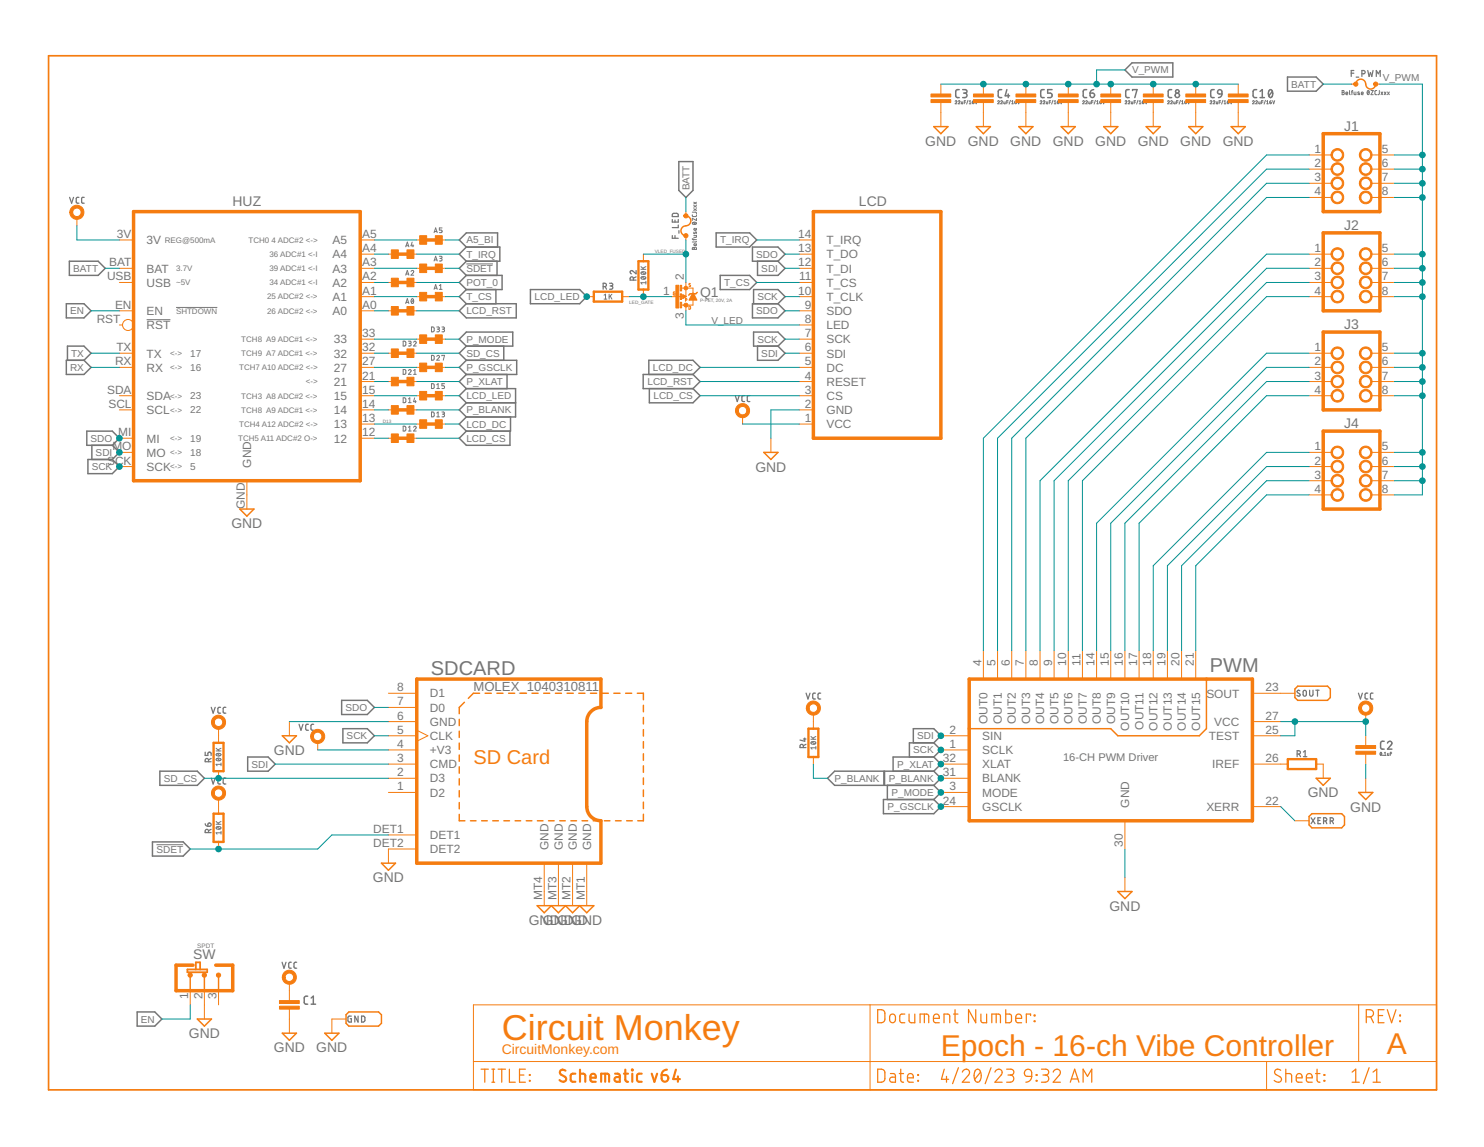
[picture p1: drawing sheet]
<svg xmlns="http://www.w3.org/2000/svg" width="279mm" height="216mm" viewBox="0 0 279 216" stroke-linecap="round" stroke-linejoin="round" font-family="sans-serif">
<defs><g id="words">
<text font-size="6.8" fill="#f57c10" x="94.5" y="195.8">Circuit Monkey</text>
<g font-size="5.7" fill="#f57c10">
<text x="177.1" y="198.7">Epoch - 16-ch Vibe Controller</text>
<text x="261.1" y="198.3">A</text>
</g>
<g font-size="3.8" fill="#757575">
<text x="81.1" y="127">SDCARD</text>
<text x="227.8" y="126.5">PWM</text>
</g>
<text font-size="3.8" fill="#f57c10" x="89.1" y="143.8">SD Card</text>
<g font-size="2.6" fill="#757575">
<text x="174.2" y="27.4">GND</text>
<text x="182.2" y="27.4">GND</text>
<text x="190.2" y="27.4">GND</text>
<text x="198.2" y="27.4">GND</text>
<text x="206.2" y="27.4">GND</text>
<text x="214.2" y="27.4">GND</text>
<text x="222.2" y="27.4">GND</text>
<text x="230.2" y="27.4">GND</text>
<text x="253.1" y="24.6">J1</text>
<text x="43.8" y="38.8">HUZ</text>
<text x="161.7" y="38.8">LCD</text>
<text x="253.1" y="43.3">J2</text>
<text x="131.8" y="55.8">Q1</text>
<text x="253.1" y="62">J3</text>
<text x="253.1" y="80.6">J4</text>
<text x="142.2" y="88.8">GND</text>
<text x="43.6" y="99.4">GND</text>
<text x="51.6" y="142.1">GND</text>
<text x="246.2" y="150.1">GND</text>
<text x="254.2" y="152.8">GND</text>
<text x="70.2" y="166.1">GND</text>
<text x="208.9" y="171.4">GND</text>
<text x="99.6" y="174.1">GNDGND</text>
<text x="102.2" y="174.1">GNDGND</text>
<text x="36.4" y="180.5">SW</text>
<text x="35.6" y="195.4">GND</text>
<text x="51.6" y="198.1">GND</text>
<text x="59.6" y="198.1">GND</text>
</g>
<text font-size="2.6" fill="#f57c10" x="94.5" y="198.5">CircuitMonkey.com</text>
<text font-size="2.5" fill="#757575" x="89.1" y="130.1">MOLEX_1040310811</text>
<g font-size="2.2" fill="#757575">
<text x="247.5" y="28.8">1</text>
<text x="260.2" y="28.8">5</text>
<text x="247.5" y="31.5">2</text>
<text x="247.5" y="34.1">3</text>
<text x="260.2" y="31.5">6</text>
<text x="260.2" y="34.1">7</text>
<text x="247.5" y="36.8">4</text>
<text x="260.2" y="36.8">8</text>
<text x="22" y="44.8">3V</text>
<text x="27.6" y="46">3V</text>
<text x="62.6" y="46">A5</text>
<text x="68.2" y="47.5">A4</text>
<text x="68.2" y="44.8">A5</text>
<text x="150.3" y="44.8">14</text>
<text x="150.3" y="47.5">13</text>
<text x="155.6" y="46">T_IRQ</text>
<text x="247.5" y="47.5">1</text>
<text x="260.2" y="47.5">5</text>
<text x="20.2" y="52.8">USB</text>
<text x="20.6" y="50.1">BAT</text>
<text x="27.6" y="54">USB</text>
<text x="27.6" y="51.3">BAT</text>
<text x="62.6" y="54">A2</text>
<text x="62.6" y="51.3">A3</text>
<text x="62.6" y="48.6">A4</text>
<text x="68.2" y="52.8">A2</text>
<text x="68.2" y="50.1">A3</text>
<text x="128.8" y="52.8" transform="rotate(-90 128.8 52.8)">2</text>
<text x="150.3" y="50.1">12</text>
<text x="150.4" y="52.8">11</text>
<text x="155.6" y="48.6">T_DO</text>
<text x="155.6" y="51.3">T_DI</text>
<text x="155.6" y="54">T_CS</text>
<text x="247.5" y="50.1">2</text>
<text x="247.5" y="52.8">3</text>
<text x="260.2" y="50.1">6</text>
<text x="260.2" y="52.8">7</text>
<text x="21.7" y="58.1">EN</text>
<text x="27.6" y="59.3">EN</text>
<text x="62.6" y="59.3">A0</text>
<text x="62.6" y="56.6">A1</text>
<text x="68.2" y="58.1">A0</text>
<text x="68.2" y="55.5">A1</text>
<text x="124.9" y="55.5">1</text>
<text x="150.3" y="55.5">10</text>
<text x="151.5" y="58.1">9</text>
<text x="155.6" y="56.6">T_CLK</text>
<text x="155.6" y="59.3">SDO</text>
<text x="247.5" y="55.5">4</text>
<text x="260.2" y="55.5">8</text>
<text x="18.2" y="60.8">RST</text>
<text x="27.6" y="62">RST</text>
<text x="62.9" y="64.6">33</text>
<text x="68.2" y="63.5">33</text>
<text x="128.8" y="60.1" transform="rotate(-90 128.8 60.1)">3</text>
<text x="151.5" y="60.8">8</text>
<text x="151.5" y="63.5">7</text>
<text x="155.6" y="62">LED</text>
<text x="155.6" y="64.6">SCK</text>
<text x="21.7" y="68.8">RX</text>
<text x="21.9" y="66.1">TX</text>
<text x="27.6" y="70">RX</text>
<text x="27.6" y="67.3">TX</text>
<text x="62.9" y="70">27</text>
<text x="62.9" y="67.3">32</text>
<text x="68.2" y="71.5">21</text>
<text x="68.2" y="68.8">27</text>
<text x="68.2" y="66.1">32</text>
<text x="151.5" y="66.1">6</text>
<text x="151.5" y="68.8">5</text>
<text x="151.5" y="71.5">4</text>
<text x="155.6" y="67.3">SDI</text>
<text x="155.6" y="70">DC</text>
<text x="247.5" y="66.1">1</text>
<text x="247.5" y="68.8">2</text>
<text x="247.5" y="71.5">3</text>
<text x="260.2" y="66.1">5</text>
<text x="260.2" y="68.8">6</text>
<text x="260.2" y="71.5">7</text>
<text x="20.2" y="74.1">SDA</text>
<text x="20.4" y="76.8">SCL</text>
<text x="27.6" y="78">SCL</text>
<text x="27.6" y="75.3">SDA</text>
<text x="62.9" y="78">14</text>
<text x="62.9" y="75.3">15</text>
<text x="62.9" y="72.6">21</text>
<text x="68.2" y="76.8">14</text>
<text x="68.2" y="74.1">15</text>
<text x="151.5" y="74.1">3</text>
<text x="151.5" y="76.8">2</text>
<text x="155.6" y="72.6">RESET</text>
<text x="155.6" y="75.3">CS</text>
<text x="155.6" y="78">GND</text>
<text x="247.5" y="74.1">4</text>
<text x="260.2" y="74.1">8</text>
<text x="22.3" y="82.1">MI</text>
<text x="27.6" y="83.3">MI</text>
<text x="62.9" y="83.3">12</text>
<text x="62.9" y="80.6">13</text>
<text x="68.2" y="82.1">12</text>
<text x="68.2" y="79.5">13</text>
<text x="151.5" y="79.5">1</text>
<text x="155.6" y="80.6">VCC</text>
<text x="20.2" y="87.5">SCK</text>
<text x="21.2" y="84.8">MO</text>
<text x="27.6" y="86">MO</text>
<text x="27.6" y="88.6">SCK</text>
<text x="47.3" y="88" transform="rotate(-90 47.3 88)">GND</text>
<text x="247.5" y="84.8">1</text>
<text x="247.5" y="87.5">2</text>
<text x="260.2" y="84.8">5</text>
<text x="260.2" y="87.5">6</text>
<text x="46.1" y="95.9" transform="rotate(-90 46.1 95.9)">GND</text>
<text x="247.5" y="90.1">3</text>
<text x="247.5" y="92.8">4</text>
<text x="260.2" y="90.1">7</text>
<text x="260.2" y="92.8">8</text>
<text x="184.8" y="125.4" transform="rotate(-90 184.8 125.4)">4</text>
<text x="187.4" y="125.4" transform="rotate(-90 187.4 125.4)">5</text>
<text x="190.1" y="125.4" transform="rotate(-90 190.1 125.4)">6</text>
<text x="192.8" y="125.4" transform="rotate(-90 192.8 125.4)">7</text>
<text x="195.4" y="125.4" transform="rotate(-90 195.4 125.4)">8</text>
<text x="198.1" y="125.4" transform="rotate(-90 198.1 125.4)">9</text>
<text x="200.8" y="125.4" transform="rotate(-90 200.8 125.4)">10</text>
<text x="203.4" y="125.4" transform="rotate(-90 203.4 125.4)">11</text>
<text x="206.1" y="125.4" transform="rotate(-90 206.1 125.4)">14</text>
<text x="208.8" y="125.4" transform="rotate(-90 208.8 125.4)">15</text>
<text x="211.4" y="125.4" transform="rotate(-90 211.4 125.4)">16</text>
<text x="214.1" y="125.4" transform="rotate(-90 214.1 125.4)">17</text>
<text x="216.8" y="125.4" transform="rotate(-90 216.8 125.4)">18</text>
<text x="219.4" y="125.4" transform="rotate(-90 219.4 125.4)">19</text>
<text x="222.1" y="125.4" transform="rotate(-90 222.1 125.4)">20</text>
<text x="224.8" y="125.4" transform="rotate(-90 224.8 125.4)">21</text>
<text x="74.8" y="130.1">8</text>
<text x="80.9" y="131.3">D1</text>
<text x="227.1" y="131.3">SOUT</text>
<text x="238.3" y="130.1">23</text>
<text x="74.8" y="135.4">6</text>
<text x="74.8" y="132.8">7</text>
<text x="80.9" y="136.6">GND</text>
<text x="80.9" y="134">D0</text>
<text x="185.9" y="136.3" transform="rotate(-90 185.9 136.3)">OUT0</text>
<text x="188.6" y="136.3" transform="rotate(-90 188.6 136.3)">OUT1</text>
<text x="191.3" y="136.3" transform="rotate(-90 191.3 136.3)">OUT2</text>
<text x="193.9" y="136.3" transform="rotate(-90 193.9 136.3)">OUT3</text>
<text x="196.6" y="136.3" transform="rotate(-90 196.6 136.3)">OUT4</text>
<text x="199.3" y="136.3" transform="rotate(-90 199.3 136.3)">OUT5</text>
<text x="201.9" y="136.3" transform="rotate(-90 201.9 136.3)">OUT6</text>
<text x="204.6" y="136.3" transform="rotate(-90 204.6 136.3)">OUT7</text>
<text x="207.3" y="136.3" transform="rotate(-90 207.3 136.3)">OUT8</text>
<text x="209.9" y="136.3" transform="rotate(-90 209.9 136.3)">OUT9</text>
<text x="212.6" y="137.5" transform="rotate(-90 212.6 137.5)">OUT10</text>
<text x="215.3" y="137.3" transform="rotate(-90 215.3 137.3)">OUT11</text>
<text x="217.9" y="137.5" transform="rotate(-90 217.9 137.5)">OUT12</text>
<text x="220.6" y="137.5" transform="rotate(-90 220.6 137.5)">OUT13</text>
<text x="223.3" y="137.5" transform="rotate(-90 223.3 137.5)">OUT14</text>
<text x="225.9" y="137.5" transform="rotate(-90 225.9 137.5)">OUT15</text>
<text x="228.6" y="136.6">VCC</text>
<text x="238.3" y="135.4">27</text>
<text x="74.8" y="140.8">4</text>
<text x="74.8" y="138.1">5</text>
<text x="74.8" y="143.4">3</text>
<text x="80.9" y="142">+V3</text>
<text x="80.9" y="139.3">CLK</text>
<text x="177.5" y="143.4">32</text>
<text x="178.8" y="138.1">2</text>
<text x="178.8" y="140.8">1</text>
<text x="184.9" y="139.3">SIN</text>
<text x="184.9" y="142">SCLK</text>
<text x="227.6" y="139.3">TEST</text>
<text x="238.3" y="143.4">26</text>
<text x="238.3" y="138.1">25</text>
<text x="74.8" y="146.1">2</text>
<text x="74.8" y="148.8">1</text>
<text x="80.9" y="147.3">D3</text>
<text x="80.9" y="150">D2</text>
<text x="80.9" y="144.6">CMD</text>
<text x="177.5" y="146.1">31</text>
<text x="178.8" y="148.8">3</text>
<text x="184.9" y="147.3">BLANK</text>
<text x="184.9" y="144.6">XLAT</text>
<text x="184.9" y="150">MODE</text>
<text x="228.2" y="144.6">IREF</text>
<text x="177.5" y="151.4">24</text>
<text x="184.9" y="152.6">GSCLK</text>
<text x="212.6" y="152" transform="rotate(-90 212.6 152)">GND</text>
<text x="227.1" y="152.6">XERR</text>
<text x="238.3" y="151.4">22</text>
<text x="70.3" y="156.8">DET1</text>
<text x="70.3" y="159.4">DET2</text>
<text x="80.9" y="158">DET1</text>
<text x="80.9" y="160.6">DET2</text>
<text x="103.3" y="160" transform="rotate(-90 103.3 160)">GND</text>
<text x="105.9" y="160" transform="rotate(-90 105.9 160)">GND</text>
<text x="108.6" y="160" transform="rotate(-90 108.6 160)">GND</text>
<text x="111.3" y="160" transform="rotate(-90 111.3 160)">GND</text>
<text x="211.4" y="159.4" transform="rotate(-90 211.4 159.4)">30</text>
<text x="102.1" y="169.4" transform="rotate(-90 102.1 169.4)">MT4</text>
<text x="104.8" y="169.4" transform="rotate(-90 104.8 169.4)">MT3</text>
<text x="107.4" y="169.4" transform="rotate(-90 107.4 169.4)">MT2</text>
<text x="110.1" y="169.4" transform="rotate(-90 110.1 169.4)">MT1</text>
<text x="35.4" y="188.1" transform="rotate(-90 35.4 188.1)">1</text>
<text x="38.1" y="188.1" transform="rotate(-90 38.1 188.1)">2</text>
<text x="40.8" y="188.1" transform="rotate(-90 40.8 188.1)">3</text>
</g>
<text font-size="2.1" fill="#757575" x="200.2" y="143.2">16-CH PWM Driver</text>
<g font-size="1.9" fill="#757575">
<text x="213.1" y="13.8">V_PWM</text>
<text x="243.1" y="16.5">BATT</text>
<text x="260.3" y="15.3">V_PWM</text>
<text x="129.8" y="35.8" transform="rotate(-90 129.8 35.8)">BATT</text>
<text x="87.8" y="45.8">A5_BI</text>
<text x="135.6" y="45.8">T_IRQ</text>
<text x="13.8" y="51.2">BATT</text>
<text x="87.8" y="48.5">T_IRQ</text>
<text x="87.8" y="53.8">POT_0</text>
<text x="87.8" y="51.2">SDET</text>
<text x="136.3" y="53.8">T_CS</text>
<text x="142.4" y="48.5">SDO</text>
<text x="143.3" y="51.2">SDI</text>
<text x="13.2" y="59.2">EN</text>
<text x="87.8" y="56.5">T_CS</text>
<text x="87.8" y="59.2">LCD_RST</text>
<text x="100.7" y="56.5">LCD_LED</text>
<text x="142.4" y="59.2">SDO</text>
<text x="142.6" y="56.5">SCK</text>
<text x="87.8" y="64.5">P_MODE</text>
<text x="133.9" y="60.9">V_LED</text>
<text x="142.6" y="64.5">SCK</text>
<text x="13.2" y="69.8">RX</text>
<text x="13.4" y="67.2">TX</text>
<text x="35.8" y="69.8">16</text>
<text x="35.8" y="67.2">17</text>
<text x="87.8" y="69.8">P_GSCLK</text>
<text x="87.8" y="67.2">SD_CS</text>
<text x="122.9" y="69.8">LCD_DC</text>
<text x="143.3" y="67.2">SDI</text>
<text x="35.8" y="75.1">23</text>
<text x="35.8" y="77.8">22</text>
<text x="87.8" y="77.8">P_BLANK</text>
<text x="87.8" y="72.5">P_XLAT</text>
<text x="87.8" y="75.2">LCD_LED</text>
<text x="121.9" y="72.5">LCD_RST</text>
<text x="123" y="75.2">LCD_CS</text>
<text x="17.1" y="83.2">SDO</text>
<text x="35.8" y="83.1">19</text>
<text x="87.8" y="83.2">LCD_CS</text>
<text x="87.8" y="80.5">LCD_DC</text>
<text x="17.3" y="88.5">SCK</text>
<text x="18" y="85.8">SDI</text>
<text x="35.8" y="85.8">18</text>
<text x="35.8" y="88.5">5</text>
<text x="65.1" y="133.8">SDO</text>
<text x="65.3" y="139.2">SCK</text>
<text x="171.9" y="141.8">SCK</text>
<text x="172.7" y="139.2">SDI</text>
<text x="30.9" y="147.2">SD_CS</text>
<text x="47.3" y="144.5">SDI</text>
<text x="157.1" y="147.2">P_BLANK</text>
<text x="167.3" y="147.2">P_BLANK</text>
<text x="167.8" y="149.8">P_MODE</text>
<text x="168.9" y="144.5">P_XLAT</text>
<text x="167.1" y="152.5">P_GSCLK</text>
<text x="29.5" y="160.5">SDET</text>
<text x="26.5" y="192.5">EN</text>
</g>
<g font-size="1.5" fill="#757575">
<text x="31" y="45.7">REG@500mA</text>
<text x="46.8" y="45.7">TCH0</text>
<text x="51.1" y="45.7">4 ADC#2 &lt;-&gt;</text>
<text x="33.1" y="51">3.7V</text>
<text x="33.1" y="53.7">~5V</text>
<text x="50.7" y="53.7">34 ADC#1 &lt;-I</text>
<text x="50.7" y="51">39 ADC#1 &lt;-I</text>
<text x="50.7" y="48.4">36 ADC#1 &lt;-I</text>
<text x="33.1" y="59">SHTDOWN</text>
<text x="50.3" y="59">26 ADC#2 &lt;-&gt;</text>
<text x="50.3" y="56.4">25 ADC#2 &lt;-&gt;</text>
<text x="45.4" y="64.4">TCH8 A9 ADC#1 &lt;-&gt;</text>
<text x="32" y="67">&lt;-&gt;</text>
<text x="32" y="69.7">&lt;-&gt;</text>
<text x="45" y="69.7">TCH7 A10 ADC#2 &lt;-&gt;</text>
<text x="45.4" y="67">TCH9 A7 ADC#1 &lt;-&gt;</text>
<text x="32" y="75">&lt;-&gt;</text>
<text x="32" y="77.7">&lt;-&gt;</text>
<text x="45.4" y="75">TCH3 A8 ADC#2 &lt;-&gt;</text>
<text x="45.4" y="77.7">TCH8 A9 ADC#1 &lt;-&gt;</text>
<text x="57.6" y="72.4">&lt;-&gt;</text>
<text x="32" y="83">&lt;-&gt;</text>
<text x="44.8" y="83">TCH5 A11 ADC#2 O-&gt;</text>
<text x="45" y="80.4">TCH4 A12 ADC#2 &lt;-&gt;</text>
<text x="32" y="85.7">&lt;-&gt;</text>
<text x="32" y="88.4">&lt;-&gt;</text>
</g>
<text font-size="1.2" fill="#757575" x="37.1" y="178.4">SPDT</text>
<g font-size=".9" fill="#757575">
<text x="123.3" y="47.6">VLED_FUSED</text>
<text x="118.5" y="57.2">LED_GATE</text>
<text x="131.8" y="56.9">P-FET, 20V, 2A</text>
<text x="72.1" y="79.6">D13</text>
</g>
</g></defs>
<g fill="none" stroke="#757575" stroke-width=".19">
<path d="M179.8 19.1l.3-.1v.2l-.3 .3h.3M180.4 19.1l.2-.2 .1 .1-.3 .5h.3M181 19.2l.1 .3h.2v-.3M181.5 19.2h.3M181.8 18.9h-.3v.6M182.2 18.9l-.2 .7M182.5 19.5h.3M182.5 19.1l.1-.2v.6M183 19.2l.4 .1M183 19.2l.1 .3 .3-.1M183.3 18.9l-.3 .3M183.4 19.3v.1"/>
<path d="M183.6 18.9l.2 .6 .2-.6M187.8 19.1l.3-.1 .1 .2-.4 .3h.4M188.4 19.1l.2-.2 .1 .1-.3 .5h.3M189 19.2l.1 .3h.2v-.3M189.5 19.2h.3M189.8 18.9h-.3v.6M190.2 18.9l-.2 .7M190.5 19.5h.3M190.5 19.1l.1-.2v.6M191.1 19.2l.3 .1M191.1 19.2v.3l.3-.1M191.3 18.9l-.2 .3"/>
<path d="M191.4 19.3v.1M191.6 18.9l.2 .6 .2-.6M195.8 19.1l.3-.1 .1 .2-.4 .3h.4M196.4 19.1l.3-.1v.2l-.3 .3h.3M197 19.2l.1 .3h.2v-.3M197.5 19.2h.3M197.8 18.9h-.3v.6M198.2 18.9l-.2 .7M198.5 19.5h.3M198.5 19.1l.1-.2v.6M199.1 19.2l.3 .1M199.1 19.2v.3l.3-.1"/>
<path d="M199.3 18.9l-.2 .3M199.4 19.3v.1M199.6 18.9l.2 .6 .2-.6M203.8 19.1l.3-.1 .1 .2-.4 .3h.4M204.4 19.1l.3-.1v.2l-.3 .3h.3M205 19.2l.1 .3h.2v-.3M205.5 19.2h.3M205.8 18.9h-.3v.6M206.2 18.9l-.2 .7M206.5 19.5h.3M206.5 19.1l.2-.2v.6M207.1 19.2l.3 .1"/>
<path d="M207.1 19.2v.3l.3-.1M207.3 18.9l-.2 .3M207.4 19.3v.1M207.6 18.9l.2 .6 .2-.6M211.8 19.1a.16 .16 0 0 1 .3-.1 .16 .16 0 0 1 0 .2l-.3 .3h.4M212.4 19.1l.3-.1v.2l-.3 .3h.3M213 19.2l.1 .3h.2v-.3M213.5 19.2h.3M213.8 18.9h-.3v.6M214.2 18.9l-.2 .7M214.5 19.5h.3M214.5 19.1l.2-.2v.6"/>
<path d="M215.1 19.2l.3 .1M215.1 19.2v.3l.3-.1M215.3 18.9l-.2 .3M215.4 19.3v.1M215.6 18.9l.2 .6 .2-.6M219.8 19.1a.16 .16 0 0 1 .3-.1 .16 .16 0 0 1 0 .2l-.3 .3h.4M220.4 19.1l.3-.1v.2l-.3 .3h.3M221 19.2l.1 .3h.2v-.3M221.5 19.2h.3M221.8 18.9h-.3v.6M222.2 18.9l-.2 .7M222.5 19.5h.3"/>
<path d="M222.5 19.1l.1-.2v.6M223.1 19.2l.3 .1M223.1 19.2v.3l.3-.1M223.3 18.9l-.2 .3M223.4 19.3v.1M223.6 18.9l.2 .6 .2-.6M227.8 19.1a.16 .16 0 0 1 .3-.1 .16 .16 0 0 1 0 .2l-.3 .3h.4M228.4 19.1l.3-.1v.2l-.3 .3h.3M229 19.2l.1 .3h.2v-.3M229.5 19.2h.3M229.8 18.9h-.3v.6M230.3 18.9l-.3 .7"/>
<path d="M230.5 19.5h.3M230.5 19.1l.1-.2v.6M231.1 19.2l.3 .1M231.1 19.2v.3l.3-.1M231.3 18.9l-.2 .3M231.4 19.3v.1M231.6 18.9l.2 .6 .2-.6M235.8 19.1a.17 .17 0 0 1 .3-.1 .17 .17 0 0 1 0 .2l-.3 .3h.4M236.4 19.1l.3-.1v.2l-.3 .3h.3M237 19.2l.1 .3h.2v-.3M237.5 19.2h.3M237.8 18.9h-.3v.6"/>
<path d="M238.3 18.9l-.3 .7M238.5 19.5h.3M238.5 19.1l.1-.2v.6M239.1 19.2l.3 .1M239.1 19.2v.3l.3-.1M239.3 18.9l-.2 .3M239.4 19.3v.1M239.6 18.9l.2 .6 .2-.6M252.7 17l.3 .1-.1 .3 .2 .1-.1 .3h-.3zM252.7 17.4h.2M253.4 17.6h.3v-.3l-.3 .1v.3l.3 .1M254.1 17v.7l.1 .1"/>
<path d="M254.4 17.3h.3M254.7 17l-.2 .2v.6M254.9 17.3v.4l.2 .1h.2v-.5M255.9 17.4h-.3l.4 .3-.1 .1h-.3M256.3 17.6h.3v-.3l-.3 .1v.4h.3M257.5 17.1a.35 .35 0 0 1 .3 .3 .35 .35 0 0 1-.3 .4l-.1-.4zM257.8 17.2l-.4 .5M258.1 17h.5l-.5 .8h.5M259.2 17l-.2 .1-.1 .1v.5l.3 .1M259.7 17v.7l-.3 .1M260 17.3l.3 .5M260.3 17.3l-.3 .5"/>
<path d="M260.6 17.3l.4 .5M261 17.3l-.4 .5M261.2 17.3l.4 .5M261.6 17.3l-.4 .5M130.3 39.9l.7 .1 .1 .2M130.6 39.3l.5 .3M130.6 38.7l.5 .3M130.6 38.1l.5 .3M131.1 39.3l-.5 .3M131.1 38.7l-.5 .3M131.1 38.1l-.5 .3M33.1 57.9h7.8"/>
<path d="M76.4 46.5l.3-.9 .3 .9M76.4 51.8l.3-.9 .3 .9M76.4 57.1l.3-.9 .3 .9M76.5 46.2h.4M76.5 51.6h.4M76.5 56.9h.4M77.4 51.1a.26 .26 0 0 1 .3-.2 .26 .26 0 0 1 .1 .4l-.4 .5h.5M77.5 56.3a.43 .43 0 0 1 .4 .4 .43 .43 0 0 1-.4 .4l-.1-.4zM77.6 45.6l-.2 .7h.5M77.7 46.1v.4M77.9 56.4l-.5 .5M81.7 43.8l.3-.9 .3 .9"/>
<path d="M81.7 49.1l.3-.9 .3 .9M81.7 54.5l.3-.9 .3 .9M81.8 43.6h.5M81.8 48.9h.5M81.8 54.3h.5M82.7 48.2l.5 .1v.2l-.4 .1M82.7 53.8l.3-.2v.9M82.7 54.5h.5M83 48.6l.2 .1v.3l-.5 .1M83.2 42.9h-.5v.4h.4l.1 .2-.1 .3h-.4M87.8 49.7h5M113.7 55.6l.3-.2v.9"/>
<path d="M113.7 56.3h.6M114.7 55.4v.9M114.9 55.7l.3 .6M115.2 55.4l-.5 .5M120.7 50.7h.9M120.7 50.2l.5 .5M120.7 52.2a.48 .48 0 0 1 .5-.2 .48 .48 0 0 1 .4 .4 .47 .47 0 0 1-.5 .2 .47 .47 0 0 1-.4-.4zM120.7 51.3a.48 .48 0 0 1 .5-.2 .48 .48 0 0 1 .4 .4 .48 .48 0 0 1-.5 .2 .48 .48 0 0 1-.4-.4zM120.9 52.1l.5 .4M120.9 51.2l.5 .4M121.6 53.2h-.9l.2 .3M121.6 53v.5"/>
<path d="M121.6 50.2l-.6 .3M130.3 44.9l.2 .2h.6M130.3 40.4l.1 .3 .1 .1 .5-.1 .1-.3M130.4 41.9a.41 .41 0 0 1 .4-.1 .41 .41 0 0 1 .3 .3 .41 .41 0 0 1-.4 .2 .41 .41 0 0 1-.3-.4zM130.4 46.6l.3 .1 .1-.2h.2l.1 .4h-.8zM130.5 41.9l.5 .3M130.6 44.3h.5v.4h-.5M130.6 44.9v.3M130.7 43.7v.3l.3-.3h.1v.3M130.7 46.7v.2M131.1 45.9l-.1 .3h-.3l-.1-.2 .3-.1v.3M131.1 45.4l-.1 .2h-.7"/>
<path d="M131.1 43l-.1 .3h-.3l-.1-.2 .3-.1v.3M131.1 41.1v.4l-.8-.4v.4M27.6 60.2h4.5M75.9 64.2h.4l.1 .2v.5l-.1 .2h-.4zM75.9 69.6h.4l.1 .1v.5l-.1 .2-.4 .1zM75.9 74.9h.4l.1 .2v.4l-.1 .3h-.4zM76.9 64.2l.5 .1v.2l-.4 .1M76.9 69.8a.25 .25 0 0 1 .3-.2 .25 .25 0 0 1 .1 .4l-.4 .5h.5M76.9 75.8h.5M76.9 75.1l.3-.2v.9M77.2 64.6l.2 .1v.3l-.5 .1M77.9 64.4a.24 .24 0 0 1 .3-.2 .24 .24 0 0 1 .1 .4l-.4 .5h.5"/>
<path d="M77.9 70.5h.5M77.9 69.8l.2-.2v.9M78.1 74.9l-.2 .7h.5M78.2 75.4v.4M81.2 61.6h.4l.1 .1v.5l-.1 .2-.4 .1zM81.2 66.9h.4l.1 .2v.4l-.1 .3h-.4zM81.2 72.2h.4l.1 .2v.5l-.1 .2h-.4zM81.2 77.6h.4l.1 .1v.5l-.1 .2-.4 .1zM82.2 61.6l.5 .1v.2l-.4 .1M82.2 67.1a.25 .25 0 0 1 .4-.2 .25 .25 0 0 1 .1 .4l-.5 .5h.5M82.2 73.1h.5M82.2 72.4l.3-.2v.9"/>
<path d="M82.2 77.8l.3-.2v.9M82.2 78.5h.5M82.5 62l.2 .3-.1 .1-.4 .1M83.2 61.6l.5 .1-.1 .2-.3 .1M83.2 77.6l.5 .1-.1 .2-.3 .1M83.2 67v-.1h.5l-.2 .9M83.5 62l.2 .1v.3l-.5 .1M83.5 78l.2 .1v.3l-.5 .1M83.7 72.2h-.5v.4l.4 .1 .1 .1-.1 .3h-.4M75.9 80.2h.4l.1 .2v.5l-.1 .2h-.4zM76.9 80.4l.3-.2v.9M76.9 81.1h.5"/>
<path d="M77.9 80.4a.24 .24 0 0 1 .3-.2 .24 .24 0 0 1 .1 .4l-.4 .5h.5M152.7 139.1h.9M152.7 138.6l.5 .5M152.7 139.7a.49 .49 0 0 1 .5-.1 .49 .49 0 0 1 .4 .4 .5 .5 0 0 1-.5 .1 .5 .5 0 0 1-.4-.4zM152.9 139.6l.5 .5M153.6 138.6l-.6 .3M29.5 159h5M40.7 141.4h.9M40.7 140.8l.6 .6M40.7 155.2h.9M40.7 154.6l.6 .6M40.7 142.9a.49 .49 0 0 1 .5-.2 .49 .49 0 0 1 .4 .4 .5 .5 0 0 1-.5 .1 .5 .5 0 0 1-.4-.3z"/>
<path d="M40.7 141.9a.49 .49 0 0 1 .5-.1 .49 .49 0 0 1 .4 .4 .5 .5 0 0 1-.9-.3zM40.7 155.7a.49 .49 0 0 1 .5-.1 .49 .49 0 0 1 .4 .4 .5 .5 0 0 1-.5 .1 .5 .5 0 0 1-.4-.4zM40.9 142.7l.5 .5M40.9 141.8l.5 .5M40.9 155.6l.5 .4M41.6 143.9h-.9l.2 .2M41.6 143.6v.5M41.6 156.5v.5M41.6 140.8l-.6 .3M41.6 156.8h-.9l.2 .2M41.6 154.6l-.6 .3M153.6 140.8h-.9l.2 .2"/>
<path d="M153.6 140.5v.5M259.9 141.6a.24 .24 0 0 1 .3 .3 .24 .24 0 0 1-.3 .2zM260.1 141.7l-.2 .4M260.4 142.2h.1M260.6 142.2h.4M260.6 141.7l.2-.1v.6M261.2 141.8l.1 .4h.2v-.4M261.8 141.9h.2M262 141.6h-.2v.6"/>
</g>
<g fill="none" stroke="#757575" stroke-width=".23">
<path d="M254.4 13.8h.5M254.9 13.3h-.5v1.1M255.3 14.5h.5M256.4 13.9l.6-.1v-.4l-.6-.1v1.1M257.5 13.3l.3 1.1 .2-.7 .3 .7 .2-1.1M259.1 14.4v-1.1l.4 .6 .4-.6v1.1M13.1 37.1l.4 1.1 .3-1.1M14.9 37.1l-.4 .1-.1 .2v.7l.1 .1h.4M15.9 37.1l-.4 .1-.1 .2v.7l.1 .1h.4M113.6 54l.5-.2v-.4l-.5-.1v1.1M113.9 54l.3 .4M114.8 53.3h.4l.2 .2-.2 .3h-.3"/>
<path d="M115.1 53.8l.2 .1 .1 .3-.2 .2h-.4M119.3 52.7l-.2-.5h-.4l-.1 .5h1.2M119.8 50.9v.6l-.7-.5a.31 .31 0 0 0-.5 .1 .31 .31 0 0 0 .3 .4M119.8 52.1l-.5 .3M126.6 44.3v.6h1.1M126.6 41.3v.5h1.1v-.5M126.7 40.2h.8l.2 .1v.5h-1.1zM127.1 41.4v.4M127.1 44.3v.6M127.7 42.4v.4h-1.1M127.8 43.4v.5M138.4 74.5l.4 1.1 .4-1.1"/>
<path d="M140.2 74.5h-.4l-.1 .2v.7l.5 .2M141.2 74.5h-.4l-.1 .2v.7l.5 .2M39.8 133.1l.3 1.1 .4-1.1M41.5 133.1l-.4 .1-.1 .2v.7l.2 .1h.3M42.5 133.1l-.4 .1-.1 .2v.7l.2 .1h.3M56.3 136.3l.4 1.2 .3-1.2M58.1 136.3l-.4 .1-.1 .2v.7l.1 .1 .4 .1M59.1 136.3l-.4 .1-.2 .2 .1 .7 .5 .2M151.3 139.1h.4M151.5 138.9v.6l-.9-.2M151.8 130.5l.3 1.1 .4-1.1M153.5 130.5h-.4l-.1 .2v.7l.2 .2h.3"/>
<path d="M154.5 130.5h-.4l-.1 .2v.7l.2 .2h.3M244.7 130a.27 .27 0 0 0-.4 0 .27 .27 0 0 0 0 .4l.4 .2a.3 .3 0 0 1-.1 .5 .3 .3 0 0 1-.4-.2M245.4 130l.3-.1 .2 .2v.8l-.2 .1-.3-.1zM246.6 129.9v.8l.2 .3 .4-.1v-1M247.7 129.9h.6M248.1 129.9v1.1M255.8 130.5l.3 1.1 .4-1.1M257.5 130.5h-.4l-.1 .2v.7l.2 .2h.3M258.5 130.5h-.4l-.1 .2v.7l.2 .2h.3M38.6 141.6v.6h.5v-.4a.31 .31 0 0 1 .3-.2 .31 .31 0 0 1 .4 .2v.4M38.6 155a.51 .51 0 0 0 .5 .5M39.2 155a.32 .32 0 0 1 .5 .1 .32 .32 0 0 1-.2 .4h-.4z"/>
<path d="M39.3 143.4l-.2-.6h-.3l-.2 .6h1.2M39.3 156.7l-.2-.5h-.3l-.2 .5h1.2M39.8 142.8l-.5 .2M39.8 156.1l-.5 .3M39.8 146.5l.3 1.1 .4-1.1M41.5 146.5h-.4l-.1 .2v.7l.5 .2M42.5 146.5h-.4l-.1 .2v.7l.5 .2M151.3 140.7l-.2-.5h-.4l-.1 .5h1.1M151.7 140.1l-.4 .3M244.2 141.9l.6-.1v-.4l-.6-.1v1.1M244.6 141.9l.3 .5M245.4 141.6l.3-.3v1.1"/>
<path d="M245.4 142.4h.6M246.8 153.9l.8 1.1M247.6 153.9l-.8 1.1M248.1 154.4h.4M248.6 153.9h-.5v1.1h.5M249.2 154.5l.5-.1v-.3l-.5-.2v1.1M249.6 154.5l.2 .5M250.4 154.5l.6-.1v-.3l-.6-.2v1.1M250.8 154.5l.3 .5M53.1 181.1l.4 1.1 .3-1.1M54.8 181.1l-.3 .1-.1 .2v.7l.4 .1M55.9 181.1l-.4 .1-.1 .2v.7l.5 .1"/>
<path d="M66.1 191.3l-.5 .1-.1 .7 .2 .3h.4v-.7h-.1M67.4 191.3v1.1l-.6-1.1v1.1M68.1 191.3h.4l.2 .3v.6l-.3 .2h-.3z"/>
</g>
<g fill="none" stroke="#757575" stroke-width=".28">
<path d="M180.6 16.9h-.5l-.2 .3 .1 1 .3 .2h.3M181.3 16.9h.6l.2 .2-.2 .4h-.5M181.7 17.5a.42 .42 0 0 1 .4 .4 .42 .42 0 0 1-.4 .5h-.4M188.6 16.9h-.4l-.3 .3 .1 1 .2 .1 .4 .1M189.6 16.9l-.3 1.1h.8M189.8 17.7v.7M196.6 16.9h-.5l-.2 .3 .1 1 .1 .1 .5 .1M198.1 16.9h-.8v.6h.4a.43 .43 0 0 1 .4 .4 .43 .43 0 0 1-.4 .5h-.4M204.6 16.9h-.5l-.2 .3 .1 1 .3 .2h.3M205.2 17.5h.5a.42 .42 0 0 1 .4 .5 .42 .42 0 0 1-.5 .4 .42 .42 0 0 1-.4-.5zM205.9 16.9l-.4 .1-.3 .5M212.6 16.9h-.5l-.2 .3 .1 1 .1 .1 .5 .1"/>
<path d="M213.1 11.8h7.7v2.7h-7.7l-1.3-1.3zM213.2 17v-.1h.9l-.4 1.5M220.6 16.9h-.5l-.2 .3 .1 1 .1 .1 .5 .1M228.6 16.9h-.5l-.2 .3 .1 1 .1 .1 .5 .1M229.4 17l.3-.1 .3 .1 .1 .7-.8-.1-.1-.3zM230.1 17.7l-.3 .5-.4 .2M236.6 16.9h-.5l-.2 .3 .1 1 .1 .1 .5 .1M237.2 18.4h.9M237.2 17.2l.5-.3v1.5M239 17l.2-.1a.9 .9 0 0 1 0 1.5 .92 .92 0 0 1-.2-1.4zM239.5 17.2l-.6 .8M242.4 14.5h5.4l1.3 1.3-1.3 1.4h-5.4z"/>
<path d="M127.8 30.4h2.7v5.4l-1.4 1.4-1.3-1.4zM12.5 57.2h3.3l1.3 1.3-1.3 1.3h-3.3zM13.1 49.2h5.4l1.3 1.3-1.3 1.3h-5.4zM86.5 58.5l1.3-1.3h9.4v2.6h-9.4zM87.8 46.5h6.3v2.7h-6.3M87.8 51.8h6.7v2.7h-6.7M87.8 54.5l-1.3 1.3 1.3 1.4M87.8 46.5l-1.3-1.3 1.3-1.4h5.9v2.7M87.8 46.5l-1.3 1.3 1.3 1.4M87.8 51.8l-1.3 1.4 1.3 1.3M87.8 49.2l-1.3 1.3 1.3 1.3M93.4 54.5v2.7"/>
<path d="M93.6 49.2v2.6M99.9 54.5h9.2l1.4 1.3-1.4 1.4h-9.2zM134.8 43.8h6.3l1.4 1.4-1.4 1.3h-6.3zM135.6 51.8h5.5l1.4 1.4-1.4 1.3h-5.5zM141.7 46.5h4.8l1.3 1.3-1.3 1.4h-4.8zM141.7 57.2h4.8l1.3 1.3-1.3 1.3h-4.8zM141.9 57.2v-2.7h4.6l1.3 1.3-1.3 1.4M142.6 49.2v2.6h3.9l1.3-1.3-1.3-1.3M12.5 67.8h3.3l1.3 1.4-1.3 1.3h-3.3zM12.7 67.8v-2.6h3.1l1.3 1.3-1.3 1.3M86.5 63.8l1.3-1.3h8.7v2.7h-8.7zM87.8 67.8h9.5v2.7h-9.5"/>
<path d="M87.8 75.8h9.3M87.8 73.2h9.3v5.3h-9.3M87.8 67.8l-1.3 1.4 1.3 1.3M87.8 75.8l-1.3 1.4 1.3 1.3M87.8 70.5l-1.3 1.3 1.3 1.4M87.8 65.2l-1.3 1.3 1.3 1.3M87.8 78.5l-1.3 1.3 1.3 1.4M87.8 73.2l-1.3 1.3 1.3 1.3M94.8 65.2v2.6M95.5 70.5v2.7M96.1 78.5v2.7h-8.3M122.2 70.5v-2.7h8.3l1.3 1.4-1.3 1.3"/>
<path d="M122.3 73.2v2.6h8.2l1.3-1.3-1.3-1.3M130.5 70.5l1.3 1.3-1.3 1.4M130.5 70.5h-9.4v2.7h9.4M141.9 62.5h4.6l1.3 1.3-1.3 1.4h-4.6zM142.6 65.2v2.6h3.9l1.3-1.3-1.3-1.3M16.3 81.2h4.8l1.4 1.3-1.4 1.3h-4.8zM16.6 86.5h4.5l1.4 1.3-1.4 1.4h-4.5zM17.3 83.8v2.7M21.1 83.8l1.4 1.4-1.4 1.3M87.8 81.2l-1.3 1.3 1.3 1.3h8.2v-2.6M64.3 131.8h4.9l1.3 1.4-1.3 1.3h-4.9zM64.6 137.2h4.6l1.3 1.3-1.3 1.3h-4.6z"/>
<path d="M172 139.8v-2.6h3.8l1.3 1.3-1.3 1.3M175.8 139.8h-4.6v2.7M175.8 139.8l1.3 1.4-1.3 1.3M260.6 139.5l-.5 .1-.2 .3 .1 .9 .1 .2h.5M261.2 139.9a.41 .41 0 0 1 .6-.4 .41 .41 0 0 1 .1 .7l-.7 .8h.9M28.7 158.5h5.8l1.3 1.3-1.3 1.3h-5.8zM30.1 145.2h7l1.4 1.3-1.4 1.3h-7zM46.6 142.5h3.9l1.3 1.3-1.3 1.4h-3.9zM157.1 145.2h9.3v2.6h-9.3l-1.3-1.3zM166.3 150.5h9.5l1.3 1.3-1.3 1.4h-9.5zM167.1 147.8v2.7M175.8 145.2h-9.3v2.6h9.3"/>
<path d="M175.8 142.5h-7.7v2.7M175.8 147.8l1.3 1.4-1.3 1.3M175.8 145.2l1.3 1.3-1.3 1.3M175.8 142.5l1.3 1.3-1.3 1.4M25.8 190.5h3.3l1.4 1.3-1.4 1.3h-3.3zM57.9 187.5l-.4 .1-.2 .3v.9l.2 .2h.4M58.6 189h.8M58.6 187.9l.4-.4v1.5"/>
<circle cx="221.7" cy="18" r=".42"/>
<circle cx="221.7" cy="17.2" r=".33"/>
</g>
<g fill="none" stroke="#f57c10" stroke-width=".19">
<path d="M177.1 15.8v2.2M177.1 19v4.8M185.1 15.8v2.2M185.1 19v4.8M193.1 15.8v2.2M193.1 19v4.8M201.1 15.8v2.2M201.1 19v4.8M209.1 15.8v2.2M209.1 19v4.8M217.1 15.8v2.2M217.1 19v4.8"/>
<path d="M225.1 15.8v2.2M225.1 19v4.8M233.1 15.8v2.2M233.1 19v4.8M254.5 15.8h.8M259 15.8h.8M129.1 39.8v.8M246.5 29.2h4.2M246.5 31.8h4.2M246.5 34.5h4.2M246.5 37.2h4.2M258.2 29.2h4.3"/>
<path d="M258.2 31.8h4.3M258.2 34.5h4.3M258.2 37.2h4.3M14.5 40.9v1.6M22.5 53.2h2.6M22.5 58.5h2.6M22.5 45.2h2.6M22.5 50.5h2.6M67.8 53.2h2.7M67.8 58.5h2.7M67.8 45.2h2.7M67.8 50.5h2.7"/>
<path d="M67.8 55.8h2.7M67.8 47.8h2.7M73.1 53.2h5.4M73.1 58.5h5.4M73.1 47.8h5.4M78.5 45.2h5.3M78.5 50.5h5.3M78.5 55.8h5.3M110.5 55.8h1.3M117.1 55.8h1.4M121.1 47.8v1.4M121.1 54.5v1.3"/>
<path d="M127.1 54.9l-.3 .2v.4h.3l-.1-.3M128.3 54.2h2.2v1.1M129.1 56.5h.2v-.2l-.2-.1v.5M129.1 53.2v2.6h-2.6M129.1 44.4v.8M129.1 57.4v1.1M129.7 57.6l.3 .1-.1 .5h-.2zM130 53.4l-.2-.1-.1 .2 .3 .4-.3-.1M130.5 56.4v1h-2.2M150.5 53.2h2.6M150.5 58.5h2.6M150.5 45.2h2.6"/>
<path d="M150.5 50.5h2.6M150.5 55.8h2.6M150.5 47.8h2.6M246.5 53.2h4.2M246.5 50.5h4.2M246.5 55.8h4.2M246.5 47.8h4.2M258.2 53.2h4.3M258.2 50.5h4.3M258.2 55.8h4.3M258.2 47.8h4.3M22.5 61.2h.6"/>
<path d="M22.5 77.2h2.6M22.5 74.5h2.6M22.5 69.2h2.6M22.5 66.5h2.6M67.8 77.2h2.7M67.8 74.5h2.7M67.8 69.2h2.7M67.8 66.5h2.7M67.8 79.8h2.7M67.8 71.8h2.7M67.8 63.8h2.7M73.1 77.2h5.4"/>
<path d="M73.1 66.5h5.4M73.1 71.8h5.4M78.5 74.5h5.3M78.5 69.2h5.3M78.5 79.8h5.3M78.5 63.8h5.3M139.8 78.2v1.6M150.5 61.2h2.6M150.5 77.2h2.6M150.5 74.5h2.6M150.5 69.2h2.6M150.5 66.5h2.6"/>
<path d="M150.5 79.8h2.6M150.5 71.8h2.6M150.5 63.8h2.6M246.5 74.5h4.2M246.5 69.2h4.2M246.5 66.5h4.2M246.5 71.8h4.2M258.2 74.5h4.3M258.2 69.2h4.3M258.2 66.5h4.3M258.2 71.8h4.3M22.5 82.5h2.6"/>
<path d="M22.5 85.2h2.6M22.5 87.8h2.6M46.5 90.5v5.3M67.8 82.5h2.7M73.1 82.5h5.4M145.1 82.5v2.7M246.5 85.2h4.2M246.5 87.8h4.2M246.5 90.5h4.2M246.5 93.2h4.2M258.2 85.2h4.3M258.2 87.8h4.3"/>
<path d="M258.2 90.5h4.3M258.2 93.2h4.3M41.1 136.9v2.9M54.5 135.8v2.7M59.8 139.6v1.6M73.1 138.5h5.4M73.1 130.5h5.4M73.1 135.8h5.4M73.1 133.2h5.4M78.5 137.5l2.1 1-2.1 1M153.1 134.2v3M177.1 138.5h5.4"/>
<path d="M185.1 122.5v5.3M187.8 122.5v5.3M190.5 122.5v5.3M193.1 122.5v5.3M195.8 122.5v5.3M198.5 122.5v5.3M201.1 122.5v5.3M203.8 122.5v5.3M206.5 122.5v5.3M209.1 122.5v5.3M211.8 122.5v5.3M214.5 122.5v5.3"/>
<path d="M217.1 122.5v5.3M219.8 122.5v5.3M222.5 122.5v5.3M225.1 122.5v5.3M235.8 138.5h5.3M235.8 130.5h8M235.8 135.8h5.3M257.1 134.2v1.6M257.1 138.5v2.1M41.1 145.2v1.3M41.1 150.2v3M41.1 158.5v1.3"/>
<path d="M73.1 143.8h5.4M73.1 146.5h5.4M73.1 141.2h5.4M73.1 149.2h5.4M73.1 157.2h5.4M78.5 159.8h-5.4v2.7M153.1 142.5v1.3M177.1 143.8h5.4M177.1 146.5h5.4M177.1 141.2h5.4M177.1 151.8h5.4M177.1 149.2h5.4"/>
<path d="M211.8 154.5v5.3M235.8 143.8h6.7M235.8 151.8h5.3M243.8 154.5h2.7M247.8 143.8h1.3v2.7M257.1 141.7v2.1M257.1 146.5v2.7M102.5 162.5v8M105.1 162.5v8M107.8 162.5v8M110.5 162.5v8M211.8 165.1v2.7"/>
<path d="M35.8 186.5v2.6M38.5 186.5v5.3M41.1 186.5v2.6M54.5 184.9v3.7M54.5 189.7v4.8M65.2 191.8h-2.7v2.7M89.1 189.1h181.4v16h-181.4zM89.1 199.8h181.4M163.8 189.1v16M238.5 199.8v5.3M255.8 189.1v10.7"/>
<circle cx="24.1" cy="61.2" r="1.04"/>
</g>
<g fill="none" stroke="#f57c10" stroke-width=".66">
<path d="M25.1 39.8h42.7v50.7h-42.7zM153.1 39.8h24v42.7h-24zM249.1 25.2h10.7v14.6h-10.7zM74.2 47.8h3.2M74.2 53.2h3.2M74.2 58.5h3.2M79.5 45.2h3.2M79.5 50.5h3.2M79.5 55.8h3.2M249.1 43.8h10.7v14.7h-10.7zM74.2 66.5h3.2M74.2 71.8h3.2"/>
<path d="M74.2 77.2h3.2M79.5 63.8h3.2M79.5 69.2h3.2M79.5 74.5h3.2M79.5 79.8h3.2M249.1 62.5h10.7v14.7h-10.7zM74.2 82.5h3.2M249.1 81.2h10.7v14.6h-10.7zM78.5 127.8h34.6v5.4a2.67 2.67 0 0 0-2.6 2.6v16a2.67 2.67 0 0 0 2.6 2.7v8h-34.6zM182.5 127.8h53.3v26.7h-53.3zM36.3 181.7h-3.2v4.8h10.7v-4.8h-3.2"/>
</g>
<g fill="none" stroke="#f57c10" stroke-width=".28">
<path d="M255.3 15.8a.97 .97 0 0 1 1.1-.9 .97 .97 0 0 1 .8 1.2 .93 .93 0 0 0 1 .7 .93 .93 0 0 0 .8-1M175.8 23.8h2.7l-1.4 1.4zM183.8 23.8h2.7l-1.4 1.4zM191.8 23.8h2.7l-1.4 1.4zM199.8 23.8h2.7l-1.4 1.4zM207.8 23.8h2.7l-1.4 1.4zM215.8 23.8h2.7l-1.4 1.4zM223.8 23.8h2.7l-1.4 1.4zM231.8 23.8h2.7l-1.4 1.4zM129.1 40.6a.97 .97 0 0 1 1 1.1 .97 .97 0 0 1-1.2 .8 .93 .93 0 0 0-.7 1.1 .93 .93 0 0 0 .9 .8M131.3 55l-.3 .3h-1.1l-.2 .3M45.1 95.8h2.7l-1.3 1.4z"/>
<path d="M143.8 85.2h2.7l-1.4 1.3zM53.1 138.5h2.7l-1.3 1.3zM86.5 135.4v1.2M86.5 137.6v1.2M86.5 139.9v1.2M87.4 132.2l-.9 1v1.1M90.3 130.5h-1.2l-.9 .9M91.3 130.5h1.2M93.6 130.5h1.1M95.8 130.5h1.1M98 130.5h1.1M100.2 130.5h1.1"/>
<path d="M102.4 130.5h1.1M104.6 130.5h1.1M106.8 130.5h1.1M109 130.5h1.1M111.2 130.5h1.1M113.4 130.5h1.1M115.6 130.5h1.1M117.8 130.5h1.1M120 130.5h1.1v1.2M121.1 132.8v1.2M121.1 135v1.3M121.1 137.3v1.3"/>
<path d="M121.1 139.6v1.2M227.1 127.8v9.4l-1.3 1.3h-15.3l-1.4-1.3h-26.6M243.8 129.7l.5-.5h5.6l.6 .5v1.6l-.6 .5h-5.6l-.5-.5zM86.5 142.1v1.2M86.5 144.3v1.2M86.5 146.6v1.2M86.5 148.8v1.2M86.5 151.1v1.2M86.5 153.3v1.2h1M88.6 154.5h1M90.7 154.5h1M92.8 154.5h1"/>
<path d="M94.9 154.5h1M97 154.5h1M99.1 154.5h1M101.2 154.5h1M103.3 154.5h1M105.4 154.5h1M107.5 154.5h1M109.6 154.5h1M111.7 154.5h1M113.8 154.5h1M115.9 154.5h1M118 154.5h1"/>
<path d="M121.1 153.3v1.2h-1M121.1 141.9v1.2M121.1 144.1v1.3M121.1 146.4v1.3M121.1 148.7v1.2M121.1 151v1.2M246.5 153.7l.5-.5h5.6l.5 .5v1.6l-.5 .5h-5.6l-.5-.5zM247.8 146.5h2.7l-1.4 1.3zM255.8 149.2h2.7l-1.4 1.3zM71.8 162.5h2.7l-1.4 1.3zM101.1 170.5h10.7l-1.3 1.3-1.4-1.3-1.3 1.3-1.3-1.3-1.4 1.3-1.3-1.3-1.3 1.3zM210.5 167.8h2.6l-1.3 1.3z"/>
<path d="M35.8 183.8v2.7M37.1 191.8h2.7l-1.3 1.3zM38.5 183.8v2.7M41.1 183.8v2.7M53.1 194.5h2.7l-1.3 1.3zM61.2 194.5h2.6l-1.3 1.3zM65.2 191l.5-.5h5.6l.5 .5v1.6l-.5 .5h-5.6l-.5-.5z"/>
</g>
<path d="M9.1 10.5h261.4v194.6h-261.4z" fill="none" stroke="#f57c10" stroke-width=".32"/>
<g fill="none" stroke="#f57c10" stroke-width=".23">
<path d="M165.2 190.1a1.19 1.19 0 0 1 1.3 .2l.1 .4-.1 1.5a1.19 1.19 0 0 1-1.3 .3zM167.6 191.1l.5-.2a.95 .95 0 0 1 .2 1.5l-.3 .1-.4-.2-.1-.3zM170.3 190.9h-.6l-.3 .4v.8l.1 .3 .8 .1M171.2 190.9v1.4l.4 .2h.6v-1.6M173.2 192.5v-1.6l1.5 .1 .2 .3v1.2M174 190.9v1.6M175.7 191.7h1.1a.58 .58 0 0 0-.3-.8 .58 .58 0 0 0-.8 .5l.2 1 .9 .1M177.7 192.5v-1.6h.9l.2 .2v1.4M179.5 190.9h.9M179.8 190.1v2.2l.6 .2M183.7 190.1v2.4l-1.3-2.4v2.4M184.7 190.9v1.4l.4 .2h.7v-1.6"/>
<path d="M186.7 192.5v-1.6l1.6 .1 .1 1.5M187.6 190.9v1.6M189.4 190.1v2.4l.9-.1 .1-.3-.1-1.1-.9-.1M191.2 191.7h1.1a.58 .58 0 0 0-.3-.8 .58 .58 0 0 0-.8 .5l.2 1 .9 .1M194 191.2v-.3h-.8v1.6M194.7 192.2h.2v.1h-.2zM194.7 191.1h.2v.1h-.2zM257.2 191.4h.7a.68 .68 0 0 0 .7-.7 .68 .68 0 0 0-.7-.6h-.7v2.4M258.1 191.4l.5 1.1M259.5 191.2h.8M260.6 190.1h-1.1v2.4h1.1M261.2 190.1l.8 2.4 .8-2.4"/>
<path d="M263.5 191.1h.2v.1h-.2zM263.5 192.2l.2 .1zM90.6 201.3h1.3M91.3 201.3v2.4M92.6 203.7h.5M92.6 201.3h.5M92.9 201.3v2.4M93.8 201.3h1.4M94.5 201.3v2.4M95.9 201.3v2.4h1.1M97.8 202.4h.8M98.9 201.3h-1.1v2.4h1.1"/>
<path d="M99.7 203.4l.1 .1zM99.7 202.3h.1v.1h-.1zM165.2 201.3a1.19 1.19 0 0 1 1.3 .2l.1 .4-.1 1.5a1.19 1.19 0 0 1-1.3 .3zM167.6 202.1h.7l.3 .4v1.2h-.6a.48 .48 0 0 1-.5-.5 .48 .48 0 0 1 .5-.4h.6M169.3 202.1h.8M169.6 201.3v2.2l.2 .2h.3M170.9 202.9h1.1a.58 .58 0 0 0-.4-.8 .58 .58 0 0 0-.7 .5l.1 1 1 .1M172.8 203.4l.1 .1zM172.8 202.3h.1v.1h-.1zM177.8 201.3l-.6 1.9h1.4M178.2 202.6v1.1M180.4 201l-1.1 3"/>
<path d="M181.2 201.8a.67 .67 0 0 1 .9-.5 .67 .67 0 0 1 .3 1.1l-1.2 1.3h1.3M183.7 201.5l.1-.1a.69 .69 0 0 1 .7 .1 .69 .69 0 0 1 .2 .7 1.06 1.06 0 0 1-.8 1.5 1.74 1.74 0 0 1-.2-2.2zM184.6 201.8l-1.1 1.4M186.6 201l-1.1 3M187.3 201.8a.67 .67 0 0 1 1-.5 .67 .67 0 0 1 .2 1.1l-1.2 1.3h1.4M189.5 201.3h.8a.55 .55 0 0 1 .6 .5 .55 .55 0 0 1-.6 .6h-.5M190.2 202.4a.68 .68 0 0 1 .7 .6 .68 .68 0 0 1-.7 .7h-.7M193 201.5a.68 .68 0 0 1 .8-.2 .68 .68 0 0 1 .4 .6v.7h-.8a.65 .65 0 0 1-.5-.4 .65 .65 0 0 1 .1-.7zM194.2 202.6a1.08 1.08 0 0 1-1.1 1.1M195.1 202.3h.1v.1h-.1zM195.1 203.4h.1v.1h-.1zM196.1 201.3h.8a.55 .55 0 0 1 .6 .5 .55 .55 0 0 1-.6 .6h-.5"/>
<path d="M196.8 202.4a.68 .68 0 0 1 .7 .6 .68 .68 0 0 1-.7 .7h-.7M198.3 201.8a.67 .67 0 0 1 .9-.5 .67 .67 0 0 1 .3 1.1l-1.2 1.3h1.3M201.5 203.7l.8-2.4 .8 2.4M201.7 203.1h1.2M203.9 203.7v-2.4l.8 1.3 .8-1.3v2.4M241.1 201.5a.61 .61 0 0 0-.9-.2 .61 .61 0 0 0 0 1l.8 .4a.59 .59 0 0 1 .1 .8 .59 .59 0 0 1-.8 .1l-.4-.2M242.1 202.1l1 .1 .1 .3v1.2M242.1 201.3v2.4M244.1 202.9h1.1a.58 .58 0 0 0-.4-.8 .58 .58 0 0 0-.7 .5l.1 1 1 .1M246 202.9h1.1a.58 .58 0 0 0-.4-.8 .58 .58 0 0 0-.7 .5l.1 1 1 .1M247.7 202.1h.8M248 201.3v2l.2 .4h.3"/>
<path d="M249.3 203.4h.1v.1h-.1zM249.3 202.3h.1v.1h-.1zM254.6 203.7h1.3M254.6 201.8l.6-.5v2.4M257.8 201l-1.1 3M258.5 203.7h1.4M258.5 201.8l.7-.5v2.4"/>
</g>
<g fill="none" stroke="#f57c10" stroke-width=".4">
<path d="M106.5 201.5a.56 .56 0 0 0-.9-.1 .56 .56 0 0 0 .1 .9l.6 .4a.57 .57 0 0 1 .1 .8 .57 .57 0 0 1-.8 0l-.3-.2M108.3 202.1h-.6l-.3 .4 .1 .9 .3 .2h.5M109.2 202.1h.6l.4 .2v1.3M109.2 201.3v2.3M111.2 202.9h1a.52 .52 0 0 0-.4-.8 .52 .52 0 0 0-.6 .5l.1 .9 .9 .1M113.2 203.6v-1.5l1.4 .1 .1 1.4M113.9 202.1v1.5M115.8 202.1h.5l.4 .2v1.3h-.6a.44 .44 0 0 1-.4-.4 .44 .44 0 0 1 .4-.5h.6M117.5 202.1h.7M117.7 201.3v1.9l.1 .3 .4 .1M119 201.3l.1 .2zM119 202.1v1.5"/>
<path d="M120.8 202.1h-.6l-.3 .4 .1 1 .8 .1M122.7 202.1l.5 1.5 .5-1.5M124.6 202.4h.7a.63 .63 0 0 1 .5 .6 .63 .63 0 0 1-.6 .6 .63 .63 0 0 1-.6-.6zM125.6 201.3l-.3 .1a.94 .94 0 0 0-.7 1M127.3 201.3l-.6 1.8h1.3M127.6 202.6v1"/>
</g>
<g fill="#f57c10" stroke="#f57c10" stroke-width=".19">
<path d="M13.6 39a1.33 1.33 0 0 1 2.1 .3 1.33 1.33 0 0 1-.9 2 1.33 1.33 0 0 1-1.7-1.3h.6a.8 .8 0 0 1 1.1-.8 .8 .8 0 0 1 .2 1.3 .8 .8 0 0 1-1.3-.3v-.2h-.6l.1-.4z" fill-rule="evenodd"/>
<path d="M138.9 76.3a1.33 1.33 0 0 1 2.1 .4 1.33 1.33 0 0 1-.9 1.9 1.33 1.33 0 0 1-1.6-1.3h.5a.8 .8 0 0 1 1.1-.8 .8 .8 0 0 1 .2 1.3 .8 .8 0 0 1-1.3-.3v-.2h-.5v-.4z" fill-rule="evenodd"/>
<path d="M53.6 183a1.33 1.33 0 0 1 2 .3 1.33 1.33 0 0 1-.8 1.9 1.33 1.33 0 0 1-1.7-1.2h.6a.8 .8 0 0 1 1.1-.7 .8 .8 0 0 1 .2 1.3 .8 .8 0 0 1-1.3-.4v-.2h-.6l.1-.4z" fill-rule="evenodd"/>
<path d="M256.2 132.3a1.33 1.33 0 0 1 2.1 .3 1.33 1.33 0 0 1-.8 2 1.33 1.33 0 0 1-1.7-1.3h.5a.8 .8 0 0 1 1.1-.8 .8 .8 0 0 1 .3 1.3 .8 .8 0 0 1-1.3-.3l-.1-.2h-.5v-.4z" fill-rule="evenodd"/>
<path d="M254.9 15.6a.4 .4 0 0 1 .7-.1 .4 .4 0 0 1-.2 .7 .4 .4 0 0 1-.5-.4l.4-.1 .1 .1-.1 .2-.4-.2z" fill-rule="evenodd"/>
<path d="M258.7 15.6a.4 .4 0 0 1 .6 0 .4 .4 0 0 1-.2 .6 .4 .4 0 0 1-.5-.4l.4-.1 .1 .2-.5-.1z" fill-rule="evenodd"/>
<path d="M128.5 55.5l.7 .4-.7 .3z" fill-rule="evenodd"/>
<path d="M130.4 55.2h.2l.6 1.3h-1.5z" fill-rule="evenodd"/>
<path d="M128.8 54a.36 .36 0 0 1 .5-.1 .36 .36 0 0 1 .2 .4 .36 .36 0 0 1-.7 .1v-.2h.4v.1l-.4-.1z" fill-rule="evenodd"/>
<path d="M128.8 57.2l.2-.1a.38 .38 0 0 1 .5 .2 .38 .38 0 0 1-.3 .5 .38 .38 0 0 1-.4-.4l.4 .1-.4-.1z" fill-rule="evenodd"/>
<path d="M128.8 44.2a.4 .4 0 0 1 .7-.1 .4 .4 0 0 1-.2 .7 .4 .4 0 0 1-.6-.4l.5-.2 .1 .2h-.6z" fill-rule="evenodd"/>
<path d="M128.8 40.4a.4 .4 0 0 1 .7 0 .4 .4 0 0 1-.2 .6 .4 .4 0 0 1-.6-.4h.3l.1-.1 .2 .2-.6-.1z" fill-rule="evenodd"/>
<path d="M152.2 132.3a1.33 1.33 0 0 1 2.1 .3 1.33 1.33 0 0 1-.8 2 1.33 1.33 0 0 1-1.7-1.3h.5a.8 .8 0 0 1 1.2-.7 .8 .8 0 0 1 .1 1.3 .8 .8 0 0 1-1.2-.4l-.1-.2h-.5v-.4z" fill-rule="evenodd"/>
<path d="M251 28.3a1.2 1.2 0 0 1 1.8 .3 1.2 1.2 0 0 1-.7 1.7 1.2 1.2 0 0 1-1.5-1.1h.3a.93 .93 0 0 1 1.3-.9 .93 .93 0 0 1 .2 1.5 .93 .93 0 0 1-1.5-.4v-.2h-.3z" fill-rule="evenodd"/>
<path d="M251 30.9a1.2 1.2 0 0 1 1.8 .3 1.2 1.2 0 0 1-.7 1.8 1.2 1.2 0 0 1-1.5-1.2h.3a.93 .93 0 0 1 1.3-.8 .93 .93 0 0 1 .2 1.5 .93 .93 0 0 1-1.5-.4v-.3h-.3z" fill-rule="evenodd"/>
<path d="M256.3 28.3a1.2 1.2 0 0 1 1.9 .3 1.2 1.2 0 0 1-.8 1.7 1.2 1.2 0 0 1-1.5-1.1h.3a.93 .93 0 0 1 1.3-.9 .93 .93 0 0 1 .3 1.5 .93 .93 0 0 1-1.6-.4v-.2h-.3z" fill-rule="evenodd"/>
<path d="M256.3 30.9a1.2 1.2 0 0 1 1.9 .3 1.2 1.2 0 0 1-.8 1.8 1.2 1.2 0 0 1-1.5-1.2h.3a.93 .93 0 0 1 1.3-.8 .93 .93 0 0 1 .3 1.5 .93 .93 0 0 1-1.6-.4v-.3h-.3z" fill-rule="evenodd"/>
<path d="M251 33.6a1.2 1.2 0 0 1 1.8 .3 1.2 1.2 0 0 1-.7 1.8 1.2 1.2 0 0 1-1.5-1.2h.3a.93 .93 0 0 1 1.3-.9 .93 .93 0 0 1 .2 1.6 .93 .93 0 0 1-1.5-.4v-.3h-.3z" fill-rule="evenodd"/>
<path d="M256.3 33.6a1.2 1.2 0 0 1 1.9 .3 1.2 1.2 0 0 1-.8 1.8 1.2 1.2 0 0 1-1.5-1.2h.3a.93 .93 0 0 1 1.3-.9 .93 .93 0 0 1 .3 1.6 .93 .93 0 0 1-1.6-.4v-.3h-.3z" fill-rule="evenodd"/>
<path d="M251 36.3a1.2 1.2 0 0 1 1.8 .3 1.2 1.2 0 0 1-.7 1.7 1.2 1.2 0 0 1-1.5-1.1h.3a.93 .93 0 0 1 1.3-.9 .93 .93 0 0 1 .2 1.5 .93 .93 0 0 1-1.5-.4v-.2h-.3v-.4z" fill-rule="evenodd"/>
<path d="M256.3 36.3a1.2 1.2 0 0 1 1.9 .3 1.2 1.2 0 0 1-.8 1.7 1.2 1.2 0 0 1-1.5-1.1h.3a.93 .93 0 0 1 1.3-.9 .93 .93 0 0 1 .3 1.5 .93 .93 0 0 1-1.6-.4v-.2h-.3l.1-.4z" fill-rule="evenodd"/>
<path d="M251 46.9a1.2 1.2 0 0 1 1.8 .3 1.2 1.2 0 0 1-.7 1.8 1.2 1.2 0 0 1-1.5-1.2h.3a.93 .93 0 0 1 1.3-.8 .93 .93 0 0 1 .2 1.5 .93 .93 0 0 1-1.5-.4v-.3h-.3v-.3z" fill-rule="evenodd"/>
<path d="M251 49.6a1.2 1.2 0 0 1 1.8 .3 1.2 1.2 0 0 1-.7 1.8 1.2 1.2 0 0 1-1.5-1.2h.3a.93 .93 0 0 1 1.3-.9 .93 .93 0 0 1 .2 1.6 .93 .93 0 0 1-1.5-.4v-.3h-.3v-.3z" fill-rule="evenodd"/>
<path d="M256.3 46.9a1.2 1.2 0 0 1 1.9 .3 1.2 1.2 0 0 1-.8 1.8 1.2 1.2 0 0 1-1.5-1.2h.3a.93 .93 0 0 1 1.3-.8 .93 .93 0 0 1 .3 1.5 .93 .93 0 0 1-1.6-.4v-.3h-.3l.1-.3z" fill-rule="evenodd"/>
<path d="M256.3 49.6a1.2 1.2 0 0 1 1.9 .3 1.2 1.2 0 0 1-.8 1.8 1.2 1.2 0 0 1-1.5-1.2h.3a.93 .93 0 0 1 1.3-.9 .93 .93 0 0 1 .3 1.6 .93 .93 0 0 1-1.6-.4v-.3h-.3l.1-.3z" fill-rule="evenodd"/>
<path d="M251 52.3a1.2 1.2 0 0 1 1.8 .3 1.2 1.2 0 0 1-.7 1.7 1.2 1.2 0 0 1-1.5-1.1h.3a.93 .93 0 0 1 1.3-.9 .93 .93 0 0 1 .2 1.5 .93 .93 0 0 1-1.5-.4v-.2h-.3v-.4z" fill-rule="evenodd"/>
<path d="M256.3 52.3a1.2 1.2 0 0 1 1.9 .3 1.2 1.2 0 0 1-.8 1.7 1.2 1.2 0 0 1-1.5-1.1h.3a.93 .93 0 0 1 1.3-.9 .93 .93 0 0 1 .3 1.5 .93 .93 0 0 1-1.6-.4v-.2h-.3l.1-.4z" fill-rule="evenodd"/>
<path d="M251 54.9a1.2 1.2 0 0 1 1.8 .3 1.2 1.2 0 0 1-.7 1.8 1.2 1.2 0 0 1-1.5-1.2h.3a.93 .93 0 0 1 1.3-.9 .93 .93 0 0 1 .2 1.6 .93 .93 0 0 1-1.5-.4v-.3h-.3v-.3z" fill-rule="evenodd"/>
<path d="M256.3 54.9a1.2 1.2 0 0 1 1.9 .3 1.2 1.2 0 0 1-.8 1.8 1.2 1.2 0 0 1-1.5-1.2h.3a.93 .93 0 0 1 1.3-.9 .93 .93 0 0 1 .3 1.6 .93 .93 0 0 1-1.6-.4v-.3h-.3l.1-.3z" fill-rule="evenodd"/>
<path d="M251 65.6a1.2 1.2 0 0 1 1.9 .3 1.2 1.2 0 0 1-.8 1.8 1.2 1.2 0 0 1-1.5-1.2h.3a.93 .93 0 0 1 1.3-.9 .93 .93 0 0 1 .2 1.6 .93 .93 0 0 1-1.5-.5v-.2h-.3z" fill-rule="evenodd"/>
<path d="M251 68.3a1.2 1.2 0 0 1 1.9 .3 1.2 1.2 0 0 1-.8 1.7 1.2 1.2 0 0 1-1.5-1.1h.3a.93 .93 0 0 1 1.3-.9 .93 .93 0 0 1 .2 1.5 .93 .93 0 0 1-1.5-.4v-.2h-.3z" fill-rule="evenodd"/>
<path d="M256.3 65.6a1.2 1.2 0 0 1 1.9 .3 1.2 1.2 0 0 1-.8 1.8 1.2 1.2 0 0 1-1.5-1.2h.3a.93 .93 0 0 1 1.3-.9 .93 .93 0 0 1 .3 1.6 .93 .93 0 0 1-1.6-.5v-.2h-.3z" fill-rule="evenodd"/>
<path d="M256.3 68.3a1.2 1.2 0 0 1 1.9 .3 1.2 1.2 0 0 1-.8 1.7 1.2 1.2 0 0 1-1.5-1.1h.3a.93 .93 0 0 1 1.3-.9 .93 .93 0 0 1 .3 1.5 .93 .93 0 0 1-1.6-.4v-.2h-.3z" fill-rule="evenodd"/>
<path d="M251 71a1.2 1.2 0 0 1 1.9 .3 1.2 1.2 0 0 1-.8 1.7 1.2 1.2 0 0 1-1.5-1.2h.3a.93 .93 0 0 1 1.3-.9 .93 .93 0 0 1 .2 1.6 .93 .93 0 0 1-1.5-.4v-.3h-.3z" fill-rule="evenodd"/>
<path d="M256.3 71a1.2 1.2 0 0 1 1.9 .3 1.2 1.2 0 0 1-.8 1.7 1.2 1.2 0 0 1-1.5-1.2h.3a.93 .93 0 0 1 1.3-.9 .93 .93 0 0 1 .3 1.6 .93 .93 0 0 1-1.6-.4v-.3h-.3z" fill-rule="evenodd"/>
<path d="M251 73.6a1.2 1.2 0 0 1 1.9 .3 1.2 1.2 0 0 1-.8 1.8 1.2 1.2 0 0 1-1.5-1.2h.3a.93 .93 0 0 1 1.3-.9 .93 .93 0 0 1 .2 1.6 .93 .93 0 0 1-1.5-.5v-.2h-.3z" fill-rule="evenodd"/>
<path d="M256.3 73.6a1.2 1.2 0 0 1 1.9 .3 1.2 1.2 0 0 1-.8 1.8 1.2 1.2 0 0 1-1.5-1.2h.3a.93 .93 0 0 1 1.3-.9 .93 .93 0 0 1 .3 1.6 .93 .93 0 0 1-1.6-.5v-.2h-.3z" fill-rule="evenodd"/>
<path d="M251 84.3a1.2 1.2 0 0 1 1.9 .3 1.2 1.2 0 0 1-.8 1.7 1.2 1.2 0 0 1-1.5-1.1h.3a.93 .93 0 0 1 1.3-.9 .93 .93 0 0 1 .2 1.5 .93 .93 0 0 1-1.5-.4v-.2h-.3z" fill-rule="evenodd"/>
<path d="M251 87a1.2 1.2 0 0 1 1.9 .3 1.2 1.2 0 0 1-.8 1.7 1.2 1.2 0 0 1-1.5-1.2h.3a.93 .93 0 0 1 1.3-.9 .93 .93 0 0 1 .2 1.6 .93 .93 0 0 1-1.5-.4v-.3h-.3z" fill-rule="evenodd"/>
<path d="M256.3 84.3a1.2 1.2 0 0 1 1.9 .3 1.2 1.2 0 0 1-.8 1.7 1.2 1.2 0 0 1-1.5-1.1h.3a.93 .93 0 0 1 1.3-.9 .93 .93 0 0 1 .3 1.5 .93 .93 0 0 1-1.6-.4v-.2h-.3z" fill-rule="evenodd"/>
<path d="M256.3 87a1.2 1.2 0 0 1 1.9 .3 1.2 1.2 0 0 1-.8 1.7 1.2 1.2 0 0 1-1.5-1.2h.3a.93 .93 0 0 1 1.3-.9 .93 .93 0 0 1 .3 1.6 .93 .93 0 0 1-1.6-.4v-.3h-.3z" fill-rule="evenodd"/>
<path d="M251 89.6a1.2 1.2 0 0 1 1.9 .3 1.2 1.2 0 0 1-.8 1.8 1.2 1.2 0 0 1-1.5-1.2h.3a.93 .93 0 0 1 1.3-.9 .93 .93 0 0 1 .2 1.6 .93 .93 0 0 1-1.5-.5v-.2h-.3z" fill-rule="evenodd"/>
<path d="M256.3 89.6a1.2 1.2 0 0 1 1.9 .3 1.2 1.2 0 0 1-.8 1.8 1.2 1.2 0 0 1-1.5-1.2h.3a.93 .93 0 0 1 1.3-.9 .93 .93 0 0 1 .3 1.6 .93 .93 0 0 1-1.6-.5v-.2h-.3z" fill-rule="evenodd"/>
<path d="M251 92.3a1.2 1.2 0 0 1 1.9 .3 1.2 1.2 0 0 1-.8 1.7 1.2 1.2 0 0 1-1.5-1.1h.3a.93 .93 0 0 1 1.3-.9 .93 .93 0 0 1 .2 1.5 .93 .93 0 0 1-1.5-.4v-.2h-.3z" fill-rule="evenodd"/>
<path d="M256.3 92.3a1.2 1.2 0 0 1 1.9 .3 1.2 1.2 0 0 1-.8 1.7 1.2 1.2 0 0 1-1.5-1.1h.3a.93 .93 0 0 1 1.3-.9 .93 .93 0 0 1 .3 1.5 .93 .93 0 0 1-1.6-.4v-.2h-.3z" fill-rule="evenodd"/>
<path d="M58.9 137.6a1.33 1.33 0 0 1 2.1 .4 1.33 1.33 0 0 1-.9 1.9 1.33 1.33 0 0 1-1.6-1.3h.5a.8 .8 0 0 1 1.2-.7 .8 .8 0 0 1 .1 1.4 .8 .8 0 0 1-1.3-.5v-.2h-.5v-.3z" fill-rule="evenodd"/>
<path d="M40.2 135a1.33 1.33 0 0 1 2.1 .3 1.33 1.33 0 0 1-.8 1.9 1.33 1.33 0 0 1-1.7-1.2h.5a.8 .8 0 0 1 1.2-.7 .8 .8 0 0 1 .1 1.3 .8 .8 0 0 1-1.2-.4l-.1-.2h-.5l.1-.4z" fill-rule="evenodd"/>
<path d="M40.2 148.3a1.33 1.33 0 0 1 2.1 .3 1.33 1.33 0 0 1-.8 2 1.33 1.33 0 0 1-1.7-1.3h.5a.8 .8 0 0 1 1.2-.7 .8 .8 0 0 1 .1 1.3 .8 .8 0 0 1-1.2-.4l-.1-.2h-.5l.1-.4z" fill-rule="evenodd"/>
<path d="M35.5 183.3a.4 .4 0 0 1 .6 0 .4 .4 0 0 1-.1 .6 .4 .4 0 0 1-.6-.3l.4-.2 .1 .2-.1 .1-.4-.1z" fill-rule="evenodd"/>
<path d="M38.1 183.3a.4 .4 0 0 1 .7 0 .4 .4 0 0 1-.2 .6 .4 .4 0 0 1-.5-.3l.4-.2 .1 .2-.1 .1-.4-.1z" fill-rule="evenodd"/>
<path d="M40.8 183.3a.4 .4 0 0 1 .6 0 .4 .4 0 0 1-.1 .6 .4 .4 0 0 1-.6-.3l.4-.2 .2 .2-.2 .1-.4-.1z" fill-rule="evenodd"/>
</g>
<g fill="#f57c10" stroke="#f57c10" stroke-width=".19">
<path d="M52.6 188.3h3.7v.6h-3.7z"/>
<path d="M52.6 189.4h3.7v.5h-3.7z"/>
<path d="M255.3 140.3h3.7v.6h-3.7z"/>
<path d="M255.3 141.4h3.7v.6h-3.7z"/>
<path d="M127.3 53.7h.5v4.3h-.5z"/>
<path d="M128.1 53.7h.2v1.1h-.2z"/>
<path d="M128.1 55.3h.2v1.1h-.2z"/>
<path d="M128.1 56.9h.2v1.1h-.2z"/>
<path d="M79 44.4h1.3v1.6h-1.3z"/>
<path d="M82 44.4h1.3v1.6h-1.3z"/>
<path d="M73.7 47h1.3v1.6h-1.3z"/>
<path d="M76.6 47h1.3v1.6h-1.3z"/>
<path d="M79 49.7h1.3v1.6h-1.3z"/>
<path d="M82 49.7h1.3v1.6h-1.3z"/>
<path d="M73.7 52.4h1.3v1.6h-1.3z"/>
<path d="M76.6 52.4h1.3v1.6h-1.3z"/>
<path d="M79 55h1.3v1.6h-1.3z"/>
<path d="M82 55h1.3v1.6h-1.3z"/>
<path d="M73.7 57.7h1.3v1.6h-1.3z"/>
<path d="M76.6 57.7h1.3v1.6h-1.3z"/>
<path d="M79 63h1.3v1.6h-1.3z"/>
<path d="M82 63h1.3v1.6h-1.3z"/>
<path d="M73.7 65.7h1.3v1.6h-1.3z"/>
<path d="M76.6 65.7h1.3v1.6h-1.3z"/>
<path d="M79 68.3h1.3v1.7h-1.3z"/>
<path d="M82 68.3h1.3v1.7h-1.3z"/>
<path d="M73.7 71h1.3v1.6h-1.3z"/>
<path d="M76.6 71h1.3v1.6h-1.3z"/>
<path d="M79 73.7h1.3v1.6h-1.3z"/>
<path d="M82 73.7h1.3v1.6h-1.3z"/>
<path d="M73.7 76.3h1.3v1.7h-1.3z"/>
<path d="M76.6 76.3h1.3v1.7h-1.3z"/>
<path d="M79 79h1.3v1.6h-1.3z"/>
<path d="M82 79h1.3v1.6h-1.3z"/>
<path d="M73.7 81.7h1.3v1.6h-1.3z"/>
<path d="M76.6 81.7h1.3v1.6h-1.3z"/>
<path d="M175.3 17.7h3.7v.5h-3.7z"/>
<path d="M175.3 18.8h3.7v.5h-3.7z"/>
<path d="M183.3 17.7h3.7v.5h-3.7z"/>
<path d="M183.3 18.8h3.7v.5h-3.7z"/>
<path d="M191.3 17.7h3.7v.5h-3.7z"/>
<path d="M191.3 18.8h3.7v.5h-3.7z"/>
<path d="M199.3 17.7h3.7v.5h-3.7z"/>
<path d="M199.3 18.8h3.7v.5h-3.7z"/>
<path d="M207.3 17.7h3.7v.5h-3.7z"/>
<path d="M207.3 18.8h3.7v.5h-3.7z"/>
<path d="M215.3 17.7h3.7v.5h-3.7z"/>
<path d="M215.3 18.8h3.7v.5h-3.7z"/>
<path d="M223.3 17.7h3.7v.5h-3.7z"/>
<path d="M223.3 18.8h3.7v.5h-3.7z"/>
<path d="M231.3 17.7h3.7v.5h-3.7z"/>
<path d="M231.3 18.8h3.7v.5h-3.7z"/>
</g>
<path d="M111.8 54.9h5.3v1.9h-5.3zM120.2 49.2h1.9v5.3h-1.9zM40.2 139.8h1.9v5.4h-1.9zM152.2 137.2h1.9v5.3h-1.9zM40.2 153.2h1.9v5.3h-1.9zM242.5 142.9h5.3v1.9h-5.3z" fill="none" stroke="#f57c10" stroke-width=".44"/>
<path d="M35.3 182.5h3.7v.5h-3.7zM36.9 182.5v-1.4h.8v1.4" fill="none" stroke="#f57c10" stroke-width=".34"/>
<g fill="none" stroke="#009292" stroke-width=".19">
<path d="M177.1 15.8h56M211.8 13.2h-5.3v2.6M249.1 15.8h5.4M259.8 15.8h8v77.4h-5.3M129.1 37.2v2.6M246.5 29.2h-8l-53.4 53.3v40M246.5 31.8h-8l-50.7 50.7v40M246.5 34.5h-8l-48 48v40M246.5 37.2h-8l-45.4 45.3v40M262.5 29.2h5.3M262.5 31.8h5.3M262.5 34.5h5.3"/>
<path d="M262.5 37.2h5.3M14.5 42.5v2.7h8M17.1 58.5h5.4M19.8 50.5h2.7M70.5 45.2h8M70.5 47.8h2.6M70.5 58.5h2.6M70.5 50.5h8M70.5 55.8h8M70.5 53.2h2.6M78.5 47.8h8M78.5 58.5h8"/>
<path d="M78.5 53.2h8M83.8 45.2h2.7M83.8 50.5h2.7M83.8 55.8h2.7M118.5 55.8h8M121.1 47.8h8M129.1 45.2v8M129.1 58.5v2.7h21.4M142.5 45.2h8M142.5 53.2h8M147.8 47.8h2.7M147.8 58.5h2.7"/>
<path d="M147.8 50.5h2.7M147.8 55.8h2.7M246.5 47.8h-8l-42.7 42.7v32M246.5 50.5h-8l-40 40v32M246.5 55.8h-8l-34.7 34.7v32M246.5 53.2h-8l-37.4 37.3v32M262.5 47.8h5.3M262.5 50.5h5.3M262.5 55.8h5.3M262.5 53.2h5.3M17.1 66.5h5.4M17.1 69.2h5.4"/>
<path d="M70.5 77.2h2.6M70.5 79.8h8M70.5 66.5h2.6M70.5 63.8h8M70.5 69.2h8M70.5 71.8h2.6M70.5 74.5h8M78.5 77.2h8M78.5 66.5h8M78.5 71.8h8M83.8 79.8h2.7M83.8 63.8h2.7"/>
<path d="M83.8 69.2h2.7M83.8 74.5h2.7M131.8 69.2h18.7M131.8 71.8h18.7M131.8 74.5h18.7M139.8 79.8h10.7M147.8 66.5h2.7M147.8 63.8h2.7M150.5 77.2h-5.4v5.3M246.5 71.8h-8l-26.7 26.7v24M246.5 66.5h-8l-32 32v24M246.5 69.2h-8l-29.4 29.3v24"/>
<path d="M246.5 74.5h-8l-24 24v24M262.5 66.5h5.3M262.5 69.2h5.3M262.5 71.8h5.3M262.5 74.5h5.3M70.5 82.5h2.6M78.5 82.5h8M246.5 93.2h-8l-13.4 13.3v16M246.5 85.2h-8l-21.4 21.3v16M246.5 87.8h-8l-18.7 18.7v16M246.5 90.5h-8l-16 16v16M262.5 85.2h5.3"/>
<path d="M262.5 87.8h5.3M262.5 90.5h5.3M54.5 135.8h18.6M70.5 138.5h2.6M70.5 133.2h2.6M241.1 135.8h16v2.7M243.8 135.8v2.7h-2.7M38.5 146.5h34.6M51.8 143.8h21.3M59.8 141.2h13.3M73.1 157.2h-10.6l-2.7 2.6h-24M153.1 143.8v2.7h2.7"/>
<path d="M211.8 159.8v5.3M241.1 151.8l2.7 2.7M257.1 143.8v2.7M35.8 189.1v2.7h-5.3"/>
</g>
<g fill="#009292" stroke="#009292" stroke-width=".19">
<circle cx="257.1" cy="135.8" r=".53"/>
<circle cx="243.8" cy="135.8" r=".53"/>
<circle cx="22.5" cy="82.5" r=".53"/>
<circle cx="22.5" cy="85.2" r=".53"/>
<circle cx="177.1" cy="138.5" r=".53"/>
<circle cx="22.5" cy="87.8" r=".53"/>
<circle cx="177.1" cy="141.2" r=".53"/>
<circle cx="267.8" cy="90.5" r=".53"/>
<circle cx="267.8" cy="87.8" r=".53"/>
<circle cx="267.8" cy="85.2" r=".53"/>
<circle cx="267.8" cy="74.5" r=".53"/>
<circle cx="267.8" cy="71.8" r=".53"/>
<circle cx="267.8" cy="69.2" r=".53"/>
<circle cx="267.8" cy="66.5" r=".53"/>
<circle cx="267.8" cy="55.8" r=".53"/>
<circle cx="267.8" cy="53.2" r=".53"/>
<circle cx="267.8" cy="50.5" r=".53"/>
<circle cx="267.8" cy="47.8" r=".53"/>
<circle cx="267.8" cy="37.2" r=".53"/>
<circle cx="267.8" cy="34.5" r=".53"/>
<circle cx="267.8" cy="31.8" r=".53"/>
<circle cx="267.8" cy="29.2" r=".53"/>
<circle cx="185.1" cy="15.8" r=".53"/>
<circle cx="193.1" cy="15.8" r=".53"/>
<circle cx="201.1" cy="15.8" r=".53"/>
<circle cx="209.1" cy="15.8" r=".53"/>
<circle cx="217.1" cy="15.8" r=".53"/>
<circle cx="225.1" cy="15.8" r=".53"/>
<circle cx="206.5" cy="15.8" r=".53"/>
<circle cx="177.1" cy="151.8" r=".53"/>
<circle cx="177.1" cy="149.2" r=".53"/>
<circle cx="177.1" cy="146.5" r=".53"/>
<circle cx="177.1" cy="143.8" r=".53"/>
<circle cx="41.1" cy="146.5" r=".53"/>
<circle cx="121.1" cy="55.8" r=".53"/>
<circle cx="110.5" cy="55.8" r=".53"/>
<circle cx="129.1" cy="47.8" r=".53"/>
<circle cx="41.1" cy="159.8" r=".53"/>
</g>
<use href="#words"/>
</svg>
